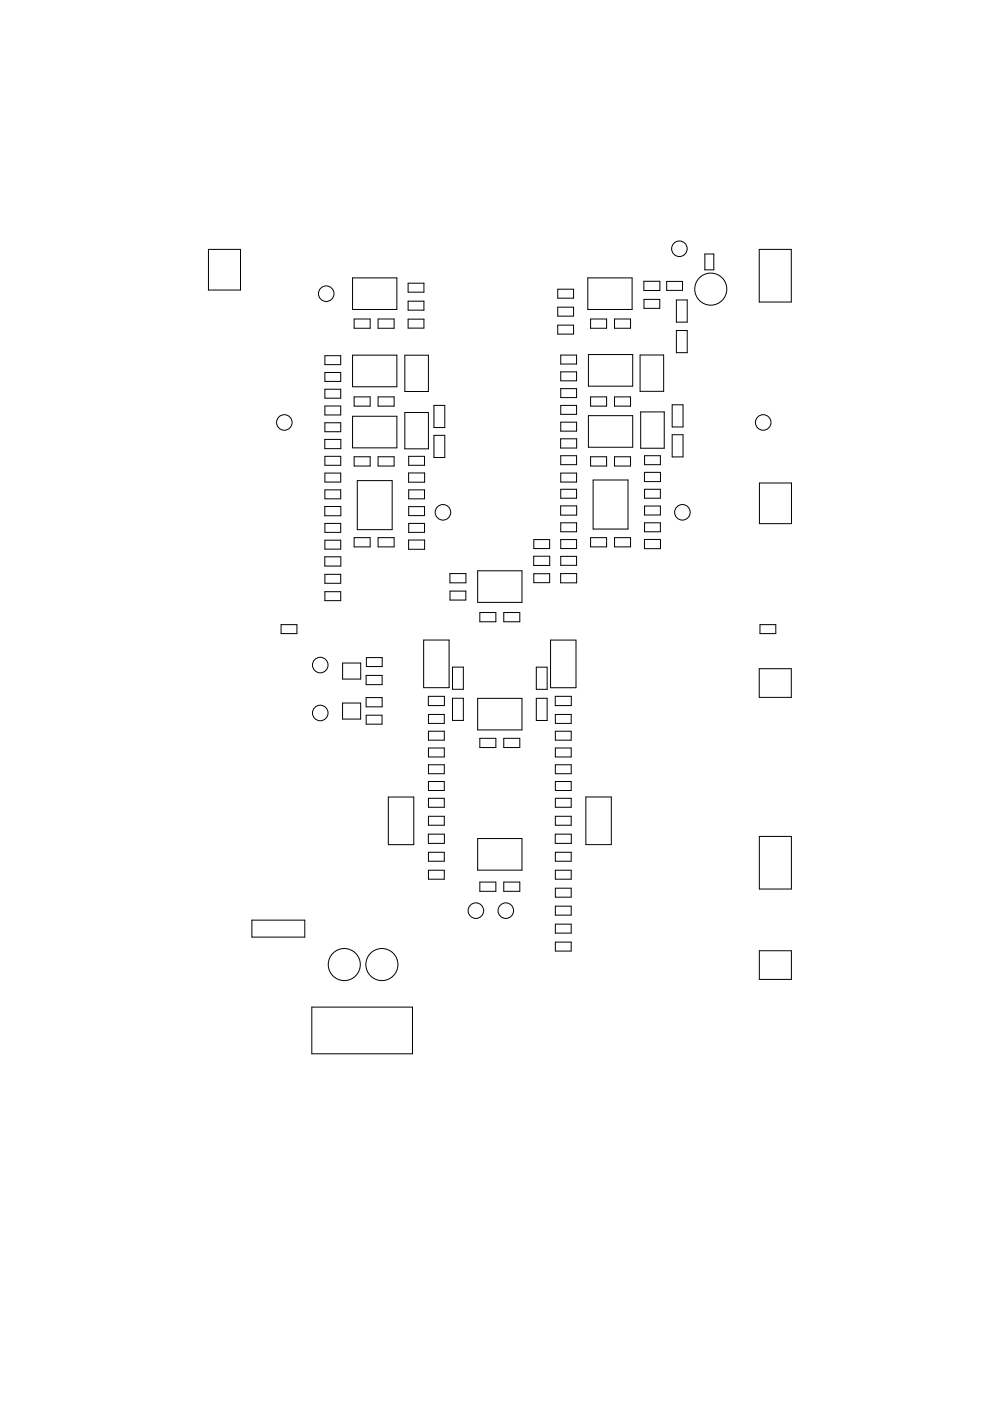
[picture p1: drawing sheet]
<svg xmlns="http://www.w3.org/2000/svg" width="210mm" height="297mm" viewBox="0 0 210 297" stroke-linecap="round" stroke-linejoin="round" font-family="sans-serif">
<g fill="none" stroke="#000" stroke-width=".21">
<path d="M44.2 52.9h6.8v8.6h-6.8zM74.8 58.9h9.4v6.7h-9.4zM124.7 58.9h9.4v6.7h-9.4zM136.6 59.6h3.4v2h-3.4zM141.4 59.7h3.4v1.9h-3.4zM149.5 53.9h1.9v3.3h-1.9zM161.1 52.9h6.8v11.1h-6.8zM68.9 75.4h3.4v1.9h-3.4zM68.9 79h3.4v1.9h-3.4zM74.8 75.3h9.4v6.7h-9.4zM75.1 67.6h3.4v2h-3.4zM80.2 67.6h3.4v2h-3.4z"/>
<path d="M85.9 75.3h5v7.7h-5zM86.6 67.7h3.3v1.9h-3.3zM86.6 60h3.3v1.9h-3.3zM86.6 63.9h3.3v1.9h-3.3zM118.3 61.3h3.4v1.9h-3.4zM118.3 65.1h3.4v1.9h-3.4zM118.3 68.9h3.4v1.9h-3.4zM119 75.3h3.3v1.9h-3.3zM119 78.8h3.3v1.9h-3.3zM124.8 75.2h9.4v6.7h-9.4zM125.3 67.6h3.4v2h-3.4zM130.4 67.6h3.4v2h-3.4z"/>
<path d="M135.8 75.3h5v7.7h-5zM136.6 63.5h3.4v1.9h-3.4zM143.5 63.6h2.3v4.7h-2.3zM143.5 70.1h2.3v4.7h-2.3zM68.9 93.2h3.4v1.9h-3.4zM68.9 82.5h3.4v1.9h-3.4zM68.9 86.1h3.4v1.9h-3.4zM68.9 89.6h3.4v1.9h-3.4zM68.9 96.7h3.4v1.9h-3.4zM74.8 88.3h9.4v6.7h-9.4zM75.1 96.8h3.4v2h-3.4zM75.1 84.1h3.4v2h-3.4z"/>
<path d="M80.2 96.8h3.4v2h-3.4zM80.2 84.1h3.4v2h-3.4zM85.9 87.5h5v7.7h-5zM86.7 96.7h3.4v1.9h-3.4zM92.1 86h2.3v4.7h-2.3zM92.1 92.3h2.3v4.7h-2.3zM118.9 93h3.5v2h-3.5zM119 96.6h3.3v1.9h-3.3zM119 82.4h3.3v1.9h-3.3zM119 86h3.3v1.9h-3.3zM119 89.5h3.3v1.9h-3.3zM124.8 88.1h9.4v6.7h-9.4z"/>
<path d="M125.3 96.8h3.4v2h-3.4zM125.3 84.1h3.4v2h-3.4zM130.4 96.8h3.4v2h-3.4zM130.4 84.1h3.4v2h-3.4zM135.9 87.3h5v7.7h-5zM136.8 96.6h3.3v1.9h-3.3zM142.6 92.2h2.3v4.7h-2.3zM142.6 85.8h2.3v4.7h-2.3zM68.9 107.4h3.4v1.9h-3.4zM68.9 118.1h3.4v1.9h-3.4zM68.9 100.3h3.4v1.9h-3.4zM68.9 103.9h3.4v1.9h-3.4z"/>
<path d="M68.9 111h3.4v1.9h-3.4zM68.9 114.5h3.4v1.9h-3.4zM75.1 114h3.4v2h-3.4zM75.8 101.9h7.4v10.4h-7.4zM80.2 114h3.4v2h-3.4zM86.7 100.3h3.4v1.9h-3.4zM86.7 114.5h3.4v2h-3.4zM86.7 103.9h3.4v1.9h-3.4zM86.7 107.4h3.4v1.9h-3.4zM86.7 111h3.4v1.9h-3.4zM113.2 117.9h3.4v2h-3.4zM113.3 114.4h3.3v1.9h-3.3z"/>
<path d="M118.9 107.3h3.5v1.9h-3.5zM119 100.3h3.3v1.9h-3.3zM119 103.7h3.3v1.9h-3.3zM119 110.8h3.3v1.9h-3.3zM119 114.4h3.3v1.9h-3.3zM119 118h3.3v1.9h-3.3zM125.3 114h3.4v2h-3.4zM125.8 101.8h7.4v10.4h-7.4zM130.4 114h3.4v2h-3.4zM136.7 100.1h3.4v2h-3.4zM136.7 114.4h3.4v1.9h-3.4zM136.8 103.7h3.3v1.9h-3.3z"/>
<path d="M136.8 107.3h3.3v1.9h-3.3zM136.8 110.8h3.3v1.9h-3.3zM161.1 102.4h6.8v8.6h-6.8zM59.6 132.4h3.4v1.9h-3.4zM68.9 121.8h3.4v1.9h-3.4zM68.9 125.5h3.4v1.9h-3.4zM77.7 139.4h3.4v1.9h-3.4zM89.9 135.7h5.4v10.1h-5.4zM95.5 121.6h3.4v2h-3.4zM95.5 125.3h3.3v1.9h-3.3zM101.3 121h9.4v6.7h-9.4zM101.8 129.9h3.4v1.9h-3.4z"/>
<path d="M106.9 129.9h3.4v1.9h-3.4zM113.3 121.6h3.3v1.9h-3.3zM116.8 135.7h5.4v10.1h-5.4zM118.9 121.6h3.5v2h-3.5zM161.2 132.4h3.4v1.9h-3.4zM72.7 149.1h3.8v3.4h-3.8zM72.7 140.6h3.8v3.4h-3.8zM77.7 143.2h3.4v2h-3.4zM77.7 147.9h3.4v2h-3.4zM77.7 151.6h3.4v1.9h-3.4zM90.9 147.6h3.4v2h-3.4zM90.9 151.5h3.4v1.9h-3.4z"/>
<path d="M90.9 155h3.4v1.9h-3.4zM90.9 158.6h3.4v1.9h-3.4zM96 148h2.3v4.7h-2.3zM96 141.4h2.3v4.7h-2.3zM101.3 148.1h9.4v6.7h-9.4zM101.8 156.5h3.4v2h-3.4zM106.9 156.5h3.4v2h-3.4zM113.8 148.1h2.3v4.7h-2.3zM113.8 141.5h2.3v4.7h-2.3zM117.8 147.6h3.4v2h-3.4zM117.8 151.5h3.4v1.9h-3.4zM117.8 155h3.4v1.9h-3.4z"/>
<path d="M117.8 158.6h3.4v1.9h-3.4zM161.1 141.8h6.8v6.1h-6.8zM82.4 169h5.4v10.1h-5.4zM90.9 176.9h3.4v1.9h-3.4zM90.9 162.1h3.4v1.9h-3.4zM90.9 165.7h3.4v1.9h-3.4zM90.9 169.3h3.4v1.9h-3.4zM90.9 173.1h3.4v1.9h-3.4zM101.3 177.8h9.4v6.7h-9.4zM117.8 176.9h3.4v1.9h-3.4zM117.8 162.1h3.4v1.9h-3.4zM117.8 165.7h3.4v1.9h-3.4z"/>
<path d="M117.8 169.3h3.4v1.9h-3.4zM117.8 173.1h3.4v1.9h-3.4zM124.3 169h5.4v10.1h-5.4zM161.1 177.3h6.8v11.2h-6.8zM53.4 195.1h11.3v3.6h-11.3zM90.9 184.5h3.4v1.9h-3.4zM90.9 180.7h3.4v1.9h-3.4zM101.8 187h3.4v2h-3.4zM106.9 187h3.4v2h-3.4zM117.8 180.7h3.4v1.9h-3.4zM117.8 184.5h3.4v1.9h-3.4zM117.8 188.3h3.4v1.9h-3.4z"/>
<path d="M117.8 192.1h3.4v1.9h-3.4zM117.8 195.9h3.4v1.9h-3.4zM117.8 199.7h3.4v1.9h-3.4zM66.2 213.5h21.3v9.9h-21.3zM161.1 201.6h6.8v6.1h-6.8z"/>
<circle cx="144.1" cy="52.7" r="1.65"/>
<circle cx="69.2" cy="62.3" r="1.65"/>
<circle cx="150.8" cy="61.3" r="3.4"/>
<circle cx="60.3" cy="89.6" r="1.65"/>
<circle cx="161.9" cy="89.6" r="1.65"/>
<circle cx="94" cy="108.6" r="1.65"/>
<circle cx="144.8" cy="108.6" r="1.65"/>
<circle cx="67.9" cy="141" r="1.65"/>
<circle cx="67.9" cy="151.2" r="1.65"/>
<circle cx="101" cy="193.1" r="1.65"/>
<circle cx="107.3" cy="193.1" r="1.65"/>
<circle cx="73" cy="204.5" r="3.4"/>
<circle cx="81" cy="204.5" r="3.4"/>
</g>
</svg>
